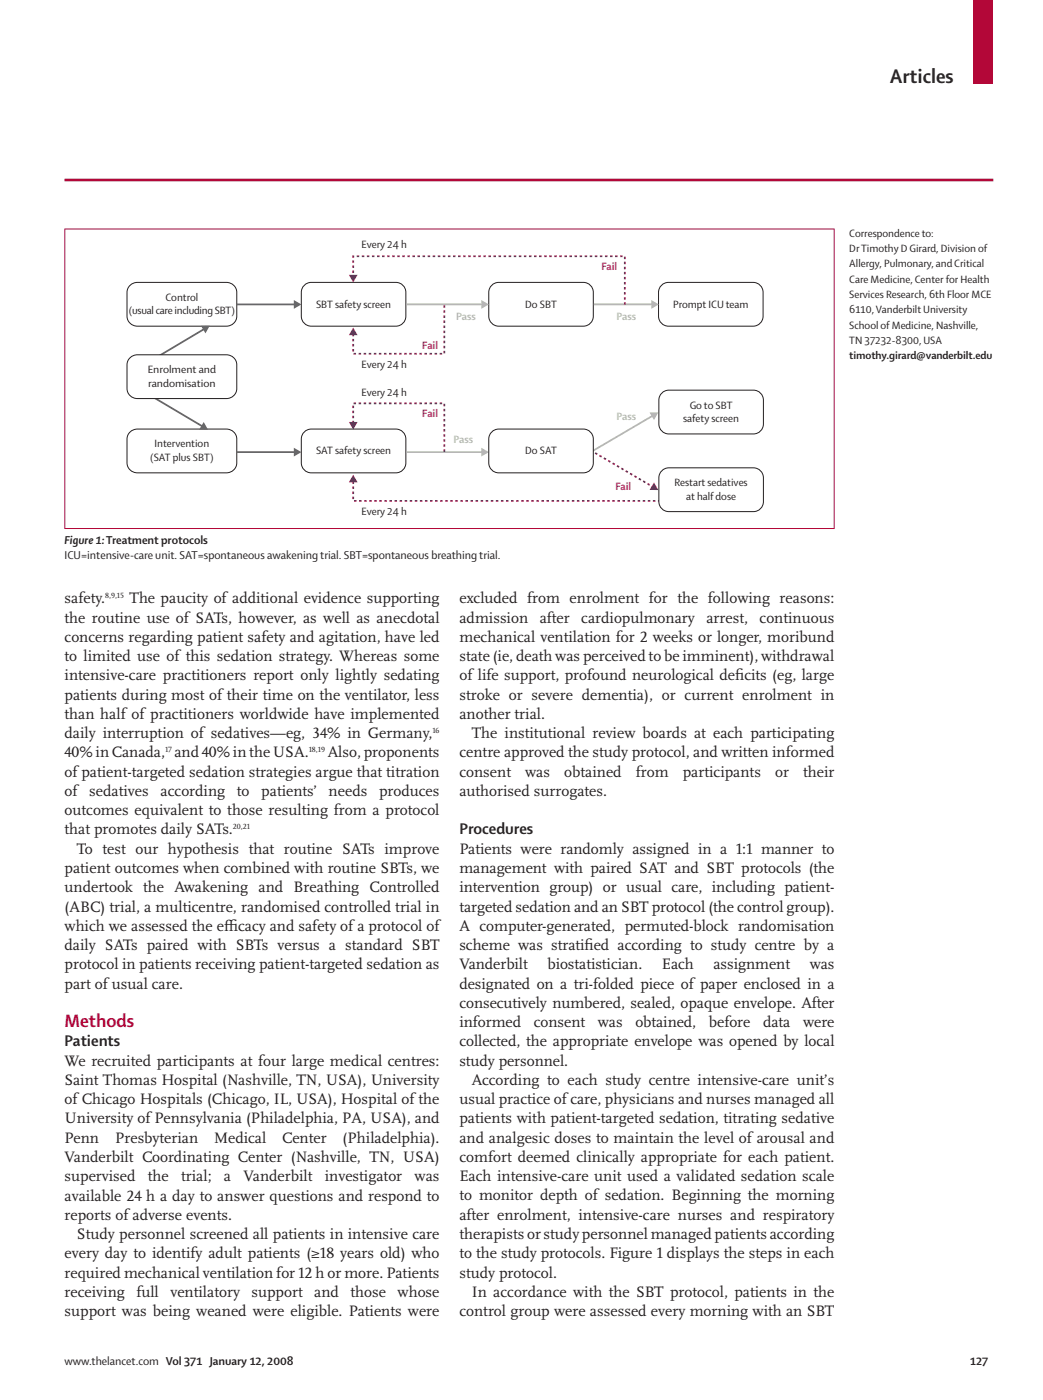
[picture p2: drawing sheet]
<svg xmlns="http://www.w3.org/2000/svg" width="210mm" height="282mm" viewBox="0 0 210 282" stroke-linecap="round" stroke-linejoin="round" font-family="sans-serif">
<defs><g id="words">
<text font-size="4.2" fill="#231f20" x="179.2" y="16.8">Articles</text>
<text font-size="3.9" fill="#b30738" x="13" y="206.9">Methods</text>
<g font-size="3.4" fill="#231f20">
<text x="92.5" y="168.1">Procedures</text>
<text x="13" y="210.8">Patients</text>
</g>
<g font-size="3.2" fill="#231f20">
<text x="13" y="125.4">the routine use of SATs, however, as well as anecdotal</text>
<text x="13" y="121.5">safety.</text>
<text x="26.1" y="121.5">The paucity of additional evidence supporting</text>
<text x="92.5" y="121.5">excluded from enrolment for the following reasons:</text>
<text x="92.5" y="125.4">admission</text>
<text x="108.7" y="125.4">after</text>
<text x="117" y="125.4">cardiopulmonary</text>
<text x="142.2" y="125.4">arrest,</text>
<text x="152.9" y="125.4">continuous</text>
<text x="13" y="129.3">concerns regarding patient safety and agitation, have led</text>
<text x="92.5" y="129.3">mechanical ventilation for 2 weeks or longer, moribund</text>
<text x="13" y="133.2">to limited use of this sedation strategy. Whereas some</text>
<text x="13" y="137">intensive-care practitioners report only lightly sedating</text>
<text x="92.5" y="133.2">state (ie, death was perceived to be imminent), withdrawal</text>
<text x="92.5" y="137">of life support, profound neurological def</text>
<text x="148" y="137">i cits (eg, large</text>
<text x="13" y="140.9">patients during most of their time on the ventilator, less</text>
<text x="92.5" y="140.9">stroke or severe dementia), or current enrolment in</text>
<text x="13" y="144.8">than half of practitioners worldwide have implemented</text>
<text x="13" y="148.7">daily interruption of sedatives—eg, 34% in Germany,</text>
<text x="92.5" y="144.8">another trial.</text>
<text x="95" y="148.7">The institutional review boards at each participating</text>
<text x="13" y="152.6">40% in Canada, and 40% in the USA.</text>
<text x="66" y="152.6">Also, proponents</text>
<text x="92.5" y="152.6">centre approved the study protocol, and written informed</text>
<text x="13" y="156.4">of patient-targeted sedation strategies argue that titration</text>
<text x="13" y="160.3">of sedatives</text>
<text x="32.3" y="160.3">according</text>
<text x="47.7" y="160.3">to</text>
<text x="52.6" y="160.3">patients’</text>
<text x="66.2" y="160.3">needs</text>
<text x="76.3" y="160.3">produces</text>
<text x="92.5" y="156.4">consent</text>
<text x="92.5" y="160.3">authorised surrogates.</text>
<text x="105.7" y="156.4">was</text>
<text x="113.6" y="156.4">obtained</text>
<text x="128" y="156.4">from</text>
<text x="137.5" y="156.4">participants</text>
<text x="156.1" y="156.4">or</text>
<text x="161.7" y="156.4">their</text>
<text x="13" y="164.2">outcomes equivalent to those resulting from a protocol</text>
<text x="13" y="168.1">that promotes daily SATs.</text>
<text x="15.5" y="172">To test our hypothesis that routine SATs improve</text>
<text x="92.5" y="172">Patients were randomly assigned in a 1:1 manner to</text>
<text x="13" y="175.9">patient outcomes when combined with routine SBTs, we</text>
<text x="13" y="179.7">undertook the Awakening and Breathing Controlled</text>
<text x="92.5" y="175.9">management with paired SAT and SBT protocols (the</text>
<text x="92.5" y="179.7">intervention group) or usual care, including patient-</text>
<text x="13" y="183.6">(ABC) trial, a multicentre, randomised controlled trial in</text>
<text x="92.5" y="183.6">targeted sedation and an SBT protocol (the control group).</text>
<text x="13" y="187.5">which we assessed the efcacy and safety of a protocol of</text>
<text x="13" y="191.4">daily SATs paired with SBTs versus a standard SBT</text>
<text x="45.1" y="187.5">f</text>
<text x="45.1" y="187.5">i</text>
<text x="92.5" y="187.5">A computer-generated, permuted-block randomisation</text>
<text x="92.5" y="191.4">scheme was stratifed according to study centre by a</text>
<text x="117.7" y="191.4">i</text>
<text x="13" y="195.3">protocol in patients receiving patient-targeted sedation as</text>
<text x="92.5" y="195.3">Vanderbilt</text>
<text x="110.2" y="195.3">biostatistician.</text>
<text x="133.3" y="195.3">Each</text>
<text x="143.6" y="195.3">assignment</text>
<text x="163" y="195.3">was</text>
<text x="13" y="199.1">part of usual care.</text>
<text x="92.5" y="199.1">designated on a tri-folded piece of paper enclosed in a</text>
<text x="92.5" y="203">consecutively numbered, sealed, opaque envelope. After</text>
<text x="92.5" y="206.9">informed</text>
<text x="107.5" y="206.9">consent</text>
<text x="120.4" y="206.9">was</text>
<text x="127.9" y="206.9">obtained,</text>
<text x="142.7" y="206.9">before</text>
<text x="153.6" y="206.9">data</text>
<text x="161.7" y="206.9">were</text>
<text x="13" y="214.7">We recruited participants at four large medical centres:</text>
<text x="92.5" y="210.8">collected, the appropriate envelope was opened by local</text>
<text x="92.5" y="214.7">study personnel.</text>
<text x="13" y="218.5">Saint Thomas Hospital (Nashville, TN, USA), University</text>
<text x="95" y="218.5">According to each study centre intensive-care unit’s</text>
<text x="13" y="222.4">of Chicago Hospitals (Chicago, IL, USA), Hospital of the</text>
<text x="13" y="226.3">University of Pennsylvania (Philadelphia, PA, USA), and</text>
<text x="92.5" y="222.4">usual practice of care, physicians and nurses managed all</text>
<text x="92.5" y="226.3">patients with patient-targeted sedation, titrating sedative</text>
<text x="13" y="230.2">Penn</text>
<text x="23.2" y="230.2">Presbyterian</text>
<text x="43.1" y="230.2">Medical</text>
<text x="56.8" y="230.2">Center</text>
<text x="69" y="230.2">(Philadelphia).</text>
<text x="92.5" y="230.2">and analgesic doses to maintain the level of arousal and</text>
<text x="13" y="234.1">Vanderbilt Coordinating Center (Nashville, TN, USA)</text>
<text x="13" y="237.9">supervised</text>
<text x="29.8" y="237.9">the</text>
<text x="36.5" y="237.9">trial;</text>
<text x="45.1" y="237.9">a</text>
<text x="49" y="237.9">Vanderbilt</text>
<text x="65.4" y="237.9">investigator</text>
<text x="83.5" y="237.9">was</text>
<text x="92.5" y="234">comfort deemed clinically appropriate for each patient.</text>
<text x="92.5" y="237.9">Each intensive-care unit used a validated sedation scale</text>
<text x="13" y="241.8">available 24 h a day to answer questions and respond to</text>
<text x="13" y="245.7">reports of adverse events.</text>
<text x="92.5" y="241.8">to monitor depth of sedation. Beginning the morning</text>
<text x="92.5" y="245.7">after enrolment, intensive-care nurses and respiratory</text>
<text x="15.5" y="249.6">Study personnel screened all patients in intensive care</text>
<text x="92.5" y="249.6">therapists or study personnel managed patients according</text>
<text x="13" y="253.5">every day to identify adult patients (≥18 years old) who</text>
<text x="13" y="257.3">required mechanical ventilation for 12 h or more. Patients</text>
<text x="92.5" y="253.4">to the study protocols. Figure 1 displays the steps in each</text>
<text x="92.5" y="257.3">study protocol.</text>
<text x="13" y="261.2">receiving</text>
<text x="27.5" y="261.2">full</text>
<text x="34.3" y="261.2">ventilatory</text>
<text x="50.6" y="261.2">support</text>
<text x="63.3" y="261.2">and</text>
<text x="70.6" y="261.2">those</text>
<text x="80.1" y="261.2">whose</text>
<text x="95" y="261.2">In accordance with the SBT protocol, patients in the</text>
<text x="13" y="265.1">support was being weaned were eligible. Patients were</text>
<text x="92.5" y="265.1">control group were assessed every morning with an SBT</text>
</g>
<g font-size="2.5" fill="#231f20">
<text x="13" y="109.6">Figure 1:Treatment protocols</text>
<text x="13" y="112.7">ICU=intensive-care unit. SAT=spontaneous awakening trial. SBT=spontaneous breathing trial.</text>
<text x="13" y="274.9">www.thelancet.com Vol 371 January 12, 2008</text>
<text x="195.4" y="274.9">127</text>
</g>
<g font-size="2.3" fill="#231f20">
<text x="171" y="47.7">Correspondence to:</text>
<text x="72.8" y="50">Every 24 h</text>
<text x="171" y="50.8">Dr Timothy D Girard, Division of</text>
<text x="171" y="53.9">Allergy, Pulmonary, and Critical</text>
<text x="171" y="57">Care Medicine, Center for Health</text>
<text x="25.9" y="63.3">(usual care including SBT)</text>
<text x="33.3" y="60.6">Control</text>
<text x="63.6" y="62">SBT safety screen</text>
<text x="105.8" y="62">Do SBT</text>
<text x="135.5" y="62">Prompt ICU team</text>
<text x="171" y="60.1">Services Research, 6th Floor MCE</text>
<text x="171" y="63.1">6110, Vanderbilt University</text>
<text x="171" y="66.2">School of Medicine, Nashville,</text>
<text x="171" y="69.3">TN 37232-8300, USA</text>
<text x="29.8" y="75.2">Enrolment and</text>
<text x="29.8" y="77.9">randomisation</text>
<text x="72.8" y="74.1">Every 24 h</text>
<text x="171" y="72.4">timothy.girard@vanderbilt.edu</text>
<text x="72.8" y="79.8">Every 24 h</text>
<text x="138.9" y="82.3">Go to SBT</text>
<text x="137.5" y="85">safety screen</text>
<text x="30.2" y="92.9">(SAT plus SBT)</text>
<text x="31.1" y="90.1">Intervention</text>
<text x="63.6" y="91.5">SAT safety screen</text>
<text x="105.8" y="91.5">Do SAT</text>
<text x="135.8" y="97.9">Restart sedatives</text>
<text x="138.2" y="100.7">at half dose</text>
<text x="72.8" y="103.7">Every 24 h</text>
</g>
<g font-size="2.3" fill="#850c70">
<text x="121.1" y="54.3">Fail</text>
<text x="85" y="70.3">Fail</text>
<text x="85" y="83.9">Fail</text>
<text x="123.9" y="98.7">Fail</text>
</g>
<g font-size="2.3" fill="#b1d295">
<text x="91.8" y="64.4">Pass</text>
<text x="124.1" y="64.4">Pass</text>
<text x="91.3" y="89.3">Pass</text>
<text x="124.1" y="84.5">Pass</text>
</g>
<g font-size="1.6" fill="#231f20">
<text x="21.2" y="120.4">8,9,15</text>
<text x="87.1" y="147.6">16</text>
<text x="33.2" y="151.5">17</text>
<text x="62.2" y="151.5">18,19</text>
<text x="46.9" y="167">20,21</text>
</g>
</g></defs>
<path d="M196 0h4v16.8h-4z" fill="#b30738"/>
<path d="M13 36.3h187" fill="none" stroke="#b30738" stroke-width=".53"/>
<path d="M133 100.9h-61.9v-4.2" fill="none" stroke="#850c70" stroke-width=".35" stroke-dasharray=".5 .5" stroke-linecap="butt"/>
<path d="M71.1 95.6l.9 1.6h-1.8z" fill="#850c70"/>
<path d="M131.5 83.7l-14.3 8.4" fill="none" stroke="#b1d295" stroke-width=".35"/>
<path d="M130.8 83.1h1.7l-.8 1.5z" fill="#b1d295"/>
<path d="M117.2 89.7l14.3 8.4" fill="none" stroke="#850c70" stroke-width=".35" stroke-dasharray=".5 .5" stroke-linecap="butt"/>
<path d="M131.7 97.2l.8 1.5h-1.7z" fill="#850c70"/>
<path d="M26.2 57.5l.9-.5 .6-.1h17.9a2.06 2.06 0 0 1 2.1 2v4.8a2.06 2.06 0 0 1-2.1 2h-17.9a2.06 2.06 0 0 1-2.1-2v-4.8v-.5z" fill="#fff"/>
<path d="M26.2 57.5l.9-.5 .6-.1h17.9a2.06 2.06 0 0 1 2.1 2v4.8a2.06 2.06 0 0 1-2.1 2h-17.9a2.06 2.06 0 0 1-2.1-2v-4.8v-.5z" fill="none" stroke="#231f20" stroke-width=".2"/>
<path d="M26.2 87l.9-.5 .6-.1h17.9a2.06 2.06 0 0 1 2.1 2v4.8a2.06 2.06 0 0 1-2.1 2h-17.9a2.06 2.06 0 0 1-2.1-2v-4.8v-.5z" fill="#fff"/>
<path d="M26.2 87l.9-.5 .6-.1h17.9a2.06 2.06 0 0 1 2.1 2v4.8a2.06 2.06 0 0 1-2.1 2h-17.9a2.06 2.06 0 0 1-2.1-2v-4.8v-.5z" fill="none" stroke="#231f20" stroke-width=".2"/>
<path d="M61.3 57.5l.8-.5 .6-.1h17a2.01 2.01 0 0 1 2 2v4.8a2.01 2.01 0 0 1-2 2h-17a2.01 2.01 0 0 1-2-2v-4.8v-.5z" fill="#fff"/>
<path d="M61.3 57.5l.8-.5 .6-.1h17a2.01 2.01 0 0 1 2 2v4.8a2.01 2.01 0 0 1-2 2h-17a2.01 2.01 0 0 1-2-2v-4.8v-.5z" fill="none" stroke="#231f20" stroke-width=".2"/>
<path d="M61.3 87l.8-.5 .6-.1h17a2.01 2.01 0 0 1 2 2v4.8a2.01 2.01 0 0 1-2 2h-17a2.01 2.01 0 0 1-2-2v-4.8v-.5z" fill="#fff"/>
<path d="M61.3 87l.8-.5 .6-.1h17a2.01 2.01 0 0 1 2 2v4.8a2.01 2.01 0 0 1-2 2h-17a2.01 2.01 0 0 1-2-2v-4.8v-.5z" fill="none" stroke="#231f20" stroke-width=".2"/>
<path d="M133.2 94.8l.9-.5 .6-.1h17a2.01 2.01 0 0 1 2 2v4.9a2.01 2.01 0 0 1-2 2h-17a2.01 2.01 0 0 1-2-2v-4.9v-.5z" fill="#fff"/>
<path d="M133.2 94.8l.9-.5 .6-.1h17a2.01 2.01 0 0 1 2 2v4.9a2.01 2.01 0 0 1-2 2h-17a2.01 2.01 0 0 1-2-2v-4.9v-.5z" fill="none" stroke="#231f20" stroke-width=".2"/>
<path d="M133.2 57.5l.9-.5 .5-.1h17a2.01 2.01 0 0 1 2 2v4.8a2.01 2.01 0 0 1-2 2h-17a2.01 2.01 0 0 1-2-2v-4.8l.1-.5z" fill="#fff"/>
<path d="M133.2 57.5l.9-.5 .5-.1h17a2.01 2.01 0 0 1 2 2v4.8a2.01 2.01 0 0 1-2 2h-17a2.01 2.01 0 0 1-2-2v-4.8l.1-.5z" fill="none" stroke="#231f20" stroke-width=".2"/>
<path d="M133.2 79.2l.9-.5 .6-.1h17a2.01 2.01 0 0 1 2 2v4.8a2.01 2.01 0 0 1-2 2h-17a2.01 2.01 0 0 1-2-2v-4.8v-.5z" fill="#fff"/>
<path d="M133.2 79.2l.9-.5 .6-.1h17a2.01 2.01 0 0 1 2 2v4.8a2.01 2.01 0 0 1-2 2h-17a2.01 2.01 0 0 1-2-2v-4.8v-.5z" fill="none" stroke="#231f20" stroke-width=".2"/>
<path d="M99 57.5l.9-.5 .5-.1h17.1a2.01 2.01 0 0 1 2 2v4.8a2.01 2.01 0 0 1-2 2h-17.1a2.01 2.01 0 0 1-2-2v-4.8l.1-.5z" fill="#fff"/>
<path d="M99 57.5l.9-.5 .5-.1h17.1a2.01 2.01 0 0 1 2 2v4.8a2.01 2.01 0 0 1-2 2h-17.1a2.01 2.01 0 0 1-2-2v-4.8l.1-.5z" fill="none" stroke="#231f20" stroke-width=".2"/>
<path d="M47.6 61.3h11.8" fill="none" stroke="#4e6a75" stroke-width=".35"/>
<path d="M59.2 60.4l1.5 .9-1.5 .9z" fill="#4e6a75"/>
<path d="M81.8 61.3h15.4" fill="none" stroke="#b1d295" stroke-width=".35"/>
<path d="M96.9 60.4l1.5 .9-1.5 .9z" fill="#b1d295"/>
<path d="M119.6 61.3h11.8" fill="none" stroke="#b1d295" stroke-width=".35"/>
<path d="M131.1 60.4l1.6 .9-1.6 .9z" fill="#b1d295"/>
<path d="M47.6 91.1h11.8" fill="none" stroke="#4e6a75" stroke-width=".35"/>
<path d="M59.2 90.2l1.5 .9-1.5 .9z" fill="#4e6a75"/>
<path d="M81.8 91.1h15.4" fill="none" stroke="#b1d295" stroke-width=".35"/>
<path d="M96.9 90.2l1.5 .9-1.5 .9z" fill="#b1d295"/>
<path d="M41.1 66.3l-9.4 5.6" fill="none" stroke="#4e6a75" stroke-width=".35"/>
<path d="M40.5 65.6h1.7l-.8 1.5z" fill="#4e6a75"/>
<path d="M30.8 80l10 5.9" fill="none" stroke="#4e6a75" stroke-width=".35"/>
<path d="M41 85l.9 1.5h-1.8z" fill="#4e6a75"/>
<path d="M99 87l.9-.5 .5-.1h17.1a2.01 2.01 0 0 1 2 2v4.8a2.01 2.01 0 0 1-2 2h-17.1a2.01 2.01 0 0 1-2-2v-4.8l.1-.5z" fill="#fff"/>
<path d="M99 87l.9-.5 .5-.1h17.1a2.01 2.01 0 0 1 2 2v4.8a2.01 2.01 0 0 1-2 2h-17.1a2.01 2.01 0 0 1-2-2v-4.8l.1-.5z" fill="none" stroke="#231f20" stroke-width=".2"/>
<path d="M26.2 72.1l.9-.6h.6h17.9a2.06 2.06 0 0 1 2.1 2v4.8a2.06 2.06 0 0 1-2.1 2h-17.9a2.06 2.06 0 0 1-2.1-2v-4.8v-.6z" fill="#fff"/>
<path d="M26.2 72.1l.9-.6h.6h17.9a2.06 2.06 0 0 1 2.1 2v4.8a2.06 2.06 0 0 1-2.1 2h-17.9a2.06 2.06 0 0 1-2.1-2v-4.8v-.6z" fill="none" stroke="#231f20" stroke-width=".2"/>
<path d="M125.8 61.4v-9.8h-54.7v4.3" fill="none" stroke="#850c70" stroke-width=".35" stroke-dasharray=".5 .5" stroke-linecap="butt"/>
<path d="M70.2 55.4h1.8l-.9 1.5z" fill="#850c70"/>
<path d="M89.5 61.5v9.8h-18.4v-4.3" fill="none" stroke="#850c70" stroke-width=".35" stroke-dasharray=".5 .5" stroke-linecap="butt"/>
<path d="M71.1 66l.9 1.5h-1.8z" fill="#850c70"/>
<path d="M89.5 91v-9.7h-18.4v4.2" fill="none" stroke="#850c70" stroke-width=".35" stroke-dasharray=".5 .5" stroke-linecap="butt"/>
<path d="M70.2 85h1.8l-.9 1.5z" fill="#850c70"/>
<path d="M13 46.1h155v60.4h-155z" fill="none" stroke="#b30738" stroke-width=".2"/>
<use href="#words"/>
</svg>
